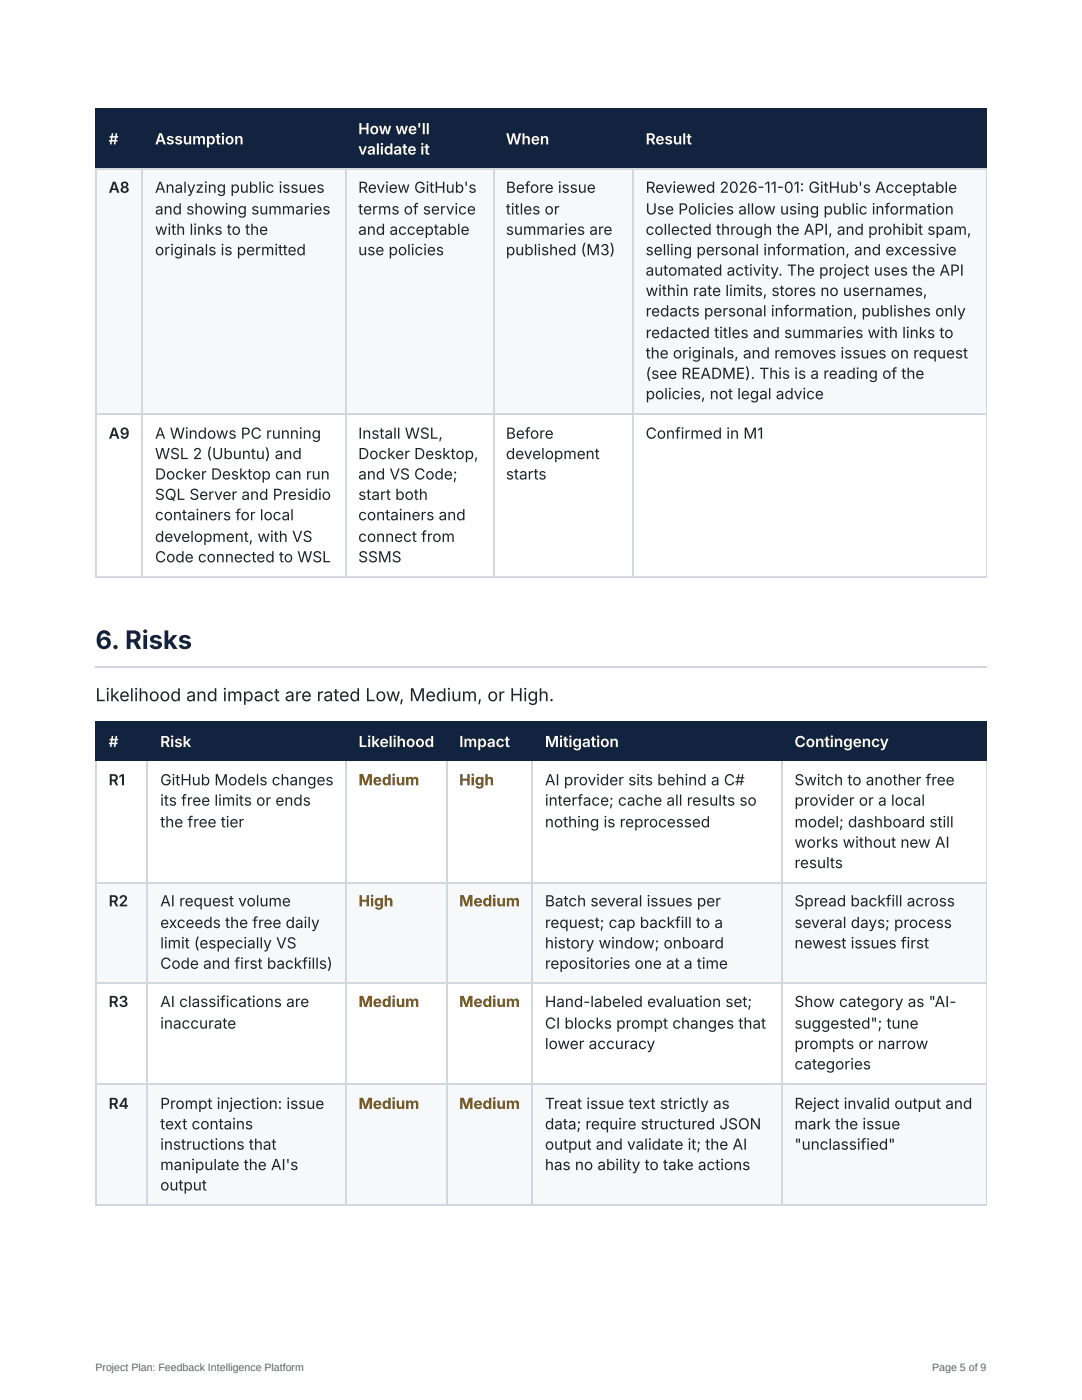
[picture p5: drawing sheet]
<svg xmlns="http://www.w3.org/2000/svg" width="216mm" height="279mm" viewBox="0 0 216 279" stroke-linecap="round" stroke-linejoin="round" font-family="sans-serif">
<defs><g id="words">
<text font-size="5.1" fill="#12233f" x="19" y="129.5">6. Risks</text>
<text font-size="3.6" fill="#1f2328" x="19" y="139.9">Likelihood and impact are rated Low, Medium, or High.</text>
<g font-size="3.1" fill="#fff">
<text x="21.7" y="28.8">#</text>
<text x="30.9" y="28.8">Assumption</text>
<text x="71.5" y="26.8">How we'll</text>
<text x="100.9" y="28.8">When</text>
<text x="128.8" y="28.8">Result</text>
<text x="71.5" y="30.9">validate it</text>
<text x="21.7" y="149.1">#</text>
<text x="32" y="149.1">Risk</text>
<text x="71.5" y="149.1">Likelihood</text>
<text x="91.6" y="149.1">Impact</text>
<text x="108.7" y="149.1">Mitigation</text>
<text x="158.5" y="149.1">Contingency</text>
</g>
<g font-size="3.1" fill="#1f2328">
<text x="21.7" y="38.5">A8</text>
<text x="30.9" y="38.5">Analyzing public issues</text>
<text x="71.5" y="38.5">Review GitHub's</text>
<text x="100.9" y="38.5">Before issue</text>
<text x="128.8" y="38.5">Reviewed 2026-11-01: GitHub's Acceptable</text>
<text x="30.9" y="42.8">and showing summaries</text>
<text x="30.9" y="46.9">with links to the</text>
<text x="71.5" y="42.8">terms of service</text>
<text x="71.5" y="46.9">and acceptable</text>
<text x="100.9" y="42.8">titles or</text>
<text x="100.9" y="46.9">summaries are</text>
<text x="128.8" y="42.8">Use Policies allow using public information</text>
<text x="128.8" y="46.9">collected through the API, and prohibit spam,</text>
<text x="30.9" y="50.9">originals is permitted</text>
<text x="71.5" y="50.9">use policies</text>
<text x="100.9" y="50.9">published (M3)</text>
<text x="128.8" y="50.9">selling personal information, and excessive</text>
<text x="128.8" y="55">automated activity. The project uses the API</text>
<text x="128.8" y="59.1">within rate limits, stores no usernames,</text>
<text x="128.8" y="63.1">redacts personal information, publishes only</text>
<text x="128.8" y="67.5">redacted titles and summaries with links to</text>
<text x="128.8" y="71.5">the originals, and removes issues on request</text>
<text x="128.8" y="75.6">(see README). This is a reading of the</text>
<text x="128.8" y="79.7">policies, not legal advice</text>
<text x="21.7" y="87.6">A9</text>
<text x="30.9" y="87.6">A Windows PC running</text>
<text x="71.5" y="87.6">Install WSL,</text>
<text x="100.9" y="87.6">Before</text>
<text x="128.8" y="87.6">Confirmed in M1</text>
<text x="30.9" y="91.6">WSL 2 (Ubuntu) and</text>
<text x="30.9" y="95.7">Docker Desktop can run</text>
<text x="71.5" y="91.6">Docker Desktop,</text>
<text x="71.5" y="95.7">and VS Code;</text>
<text x="100.9" y="91.6">development</text>
<text x="100.9" y="95.7">starts</text>
<text x="30.9" y="99.8">SQL Server and Presidio</text>
<text x="71.5" y="99.8">start both</text>
<text x="30.9" y="103.8">containers for local</text>
<text x="71.5" y="103.8">containers and</text>
<text x="30.9" y="108.2">development, with VS</text>
<text x="30.9" y="112.2">Code connected to WSL</text>
<text x="71.5" y="108.2">connect from</text>
<text x="71.5" y="112.2">SSMS</text>
<text x="21.7" y="156.7">R1</text>
<text x="32" y="156.7">GitHub Models changes</text>
<text x="32" y="160.8">its free limits or ends</text>
<text x="108.7" y="156.7">AI provider sits behind a C#</text>
<text x="108.7" y="160.8">interface; cache all results so</text>
<text x="158.5" y="156.7">Switch to another free</text>
<text x="158.5" y="160.8">provider or a local</text>
<text x="32" y="165.1">the free tier</text>
<text x="108.7" y="165.1">nothing is reprocessed</text>
<text x="158.5" y="165.1">model; dashboard still</text>
<text x="158.5" y="169.2">works without new AI</text>
<text x="158.5" y="173.3">results</text>
<text x="21.7" y="180.9">R2</text>
<text x="32" y="180.9">AI request volume</text>
<text x="32" y="185.2">exceeds the free daily</text>
<text x="108.7" y="180.9">Batch several issues per</text>
<text x="108.7" y="185.2">request; cap backfill to a</text>
<text x="158.5" y="180.9">Spread backfill across</text>
<text x="158.5" y="185.2">several days; process</text>
<text x="32" y="189.3">limit (especially VS</text>
<text x="108.7" y="189.3">history window; onboard</text>
<text x="158.5" y="189.3">newest issues first</text>
<text x="32" y="193.3">Code and first backfills)</text>
<text x="108.7" y="193.3">repositories one at a time</text>
<text x="21.7" y="201">R3</text>
<text x="32" y="201">AI classifications are</text>
<text x="108.7" y="201">Hand-labeled evaluation set;</text>
<text x="158.5" y="201">Show category as &quot;AI-</text>
<text x="32" y="205.3">inaccurate</text>
<text x="108.7" y="205.3">CI blocks prompt changes that</text>
<text x="108.7" y="209.4">lower accuracy</text>
<text x="158.5" y="205.3">suggested&quot;; tune</text>
<text x="158.5" y="209.4">prompts or narrow</text>
<text x="158.5" y="213.4">categories</text>
<text x="21.7" y="221.3">R4</text>
<text x="32" y="221.3">Prompt injection: issue</text>
<text x="108.7" y="221.3">Treat issue text strictly as</text>
<text x="158.5" y="221.3">Reject invalid output and</text>
<text x="32" y="225.4">text contains</text>
<text x="108.7" y="225.4">data; require structured JSON</text>
<text x="158.5" y="225.4">mark the issue</text>
<text x="32" y="229.5">instructions that</text>
<text x="32" y="233.5">manipulate the AI's</text>
<text x="108.7" y="229.5">output and validate it; the AI</text>
<text x="108.7" y="233.5">has no ability to take actions</text>
<text x="158.5" y="229.5">&quot;unclassified&quot;</text>
<text x="32" y="237.6">output</text>
</g>
<g font-size="3.1" fill="#8a5a00">
<text x="71.5" y="156.7">Medium</text>
<text x="91.6" y="180.9">Medium</text>
<text x="71.5" y="201">Medium</text>
<text x="91.6" y="201">Medium</text>
<text x="71.5" y="221.3">Medium</text>
<text x="91.6" y="221.3">Medium</text>
</g>
<g font-size="3.1" fill="#8a1c1c">
<text x="91.6" y="156.7">High</text>
<text x="71.5" y="180.9">High</text>
</g>
<g font-size="2.1" fill="#57606a">
<text x="19" y="273.6">Project Plan: Feedback Intelligence Platform</text>
<text x="186" y="273.6">Page 5 of 9</text>
</g>
</g></defs>
<g fill="#12233f">
<path d="M19.3 22h9.2v11.6h-9.2z"/>
<path d="M28.5 22h40.4v11.6h-40.4z"/>
<path d="M68.9 22h29.5v11.6h-29.5z"/>
<path d="M98.4 22h28v11.6h-28z"/>
<path d="M126.4 22h70.5v11.6h-70.5z"/>
</g>
<g fill="#f6f8fa">
<path d="M19.3 33.6h9.2v49.1h-9.2z"/>
<path d="M28.5 33.6h40.4v49.1h-40.4z"/>
<path d="M68.9 33.6h29.5v49.1h-29.5z"/>
<path d="M98.4 33.6h28v49.1h-28z"/>
<path d="M126.4 33.6h70.5v49.1h-70.5z"/>
</g>
<path d="M19 21.8h177.9M19 33.8h177.9M19.2 21.7v12.2M28.3 21.7v12.2M69 21.7v12.2M98.5 21.7v12.2M126.2 21.7v12.2" fill="none" stroke="#12233f" stroke-width=".25"/>
<path d="M196.8 21.7v12.2" fill="none" stroke="#12233f" stroke-width=".2"/>
<path d="M19 33.8h177.9M19.2 33.9v81.4M28.3 33.9v81.4M69 33.9v81.4M98.5 33.9v81.4M126.2 33.9v81.4M19 82.6h177.9M19 115.1h177.9M19 133.2h177.9" fill="none" stroke="#d0d7de" stroke-width=".25"/>
<path d="M196.8 33.9v81.4" fill="none" stroke="#d0d7de" stroke-width=".2"/>
<g fill="#12233f">
<path d="M19.3 144h10.2v7.9h-10.2z"/>
<path d="M29.5 144h39.6v7.9h-39.6z"/>
<path d="M69.1 144h20.1v7.9h-20.1z"/>
<path d="M89.2 144h17.1v7.9h-17.1z"/>
<path d="M106.3 144h49.8v7.9h-49.8z"/>
<path d="M156.1 144h40.8v7.9h-40.8z"/>
</g>
<g fill="#f6f8fa">
<path d="M19.3 176h10.2v20.1h-10.2z"/>
<path d="M29.5 176h39.6v20.1h-39.6z"/>
<path d="M69.1 176h20.1v20.1h-20.1z"/>
<path d="M89.2 176h17.1v20.1h-17.1z"/>
<path d="M106.3 176h49.8v20.1h-49.8z"/>
<path d="M156.1 176h40.8v20.1h-40.8z"/>
<path d="M19.3 216.2h10.2v24.4h-10.2z"/>
<path d="M29.5 216.2h39.6v24.4h-39.6z"/>
<path d="M69.1 216.2h20.1v24.4h-20.1z"/>
<path d="M89.2 216.2h17.1v24.4h-17.1z"/>
<path d="M106.3 216.2h49.8v24.4h-49.8z"/>
<path d="M156.1 216.2h40.8v24.4h-40.8z"/>
</g>
<path d="M19 144.1h177.9M19 151.8h177.9M19.2 144v7.9M29.3 144v7.9M69 144v7.9M89.1 144v7.9M106.1 144v7.9M156 144v7.9" fill="none" stroke="#12233f" stroke-width=".25"/>
<path d="M196.8 144v7.9" fill="none" stroke="#12233f" stroke-width=".2"/>
<path d="M19.2 151.9v88.7M29.3 151.9v88.7M69 151.9v88.7M89.1 151.9v88.7M106.1 151.9v88.7M156 151.9v88.7M19 176.2h177.9M19 196.3h177.9M19 216.4h177.9M19 240.5h177.9" fill="none" stroke="#d0d7de" stroke-width=".25"/>
<path d="M196.8 151.9v88.7" fill="none" stroke="#d0d7de" stroke-width=".2"/>
<use href="#words"/>
</svg>
